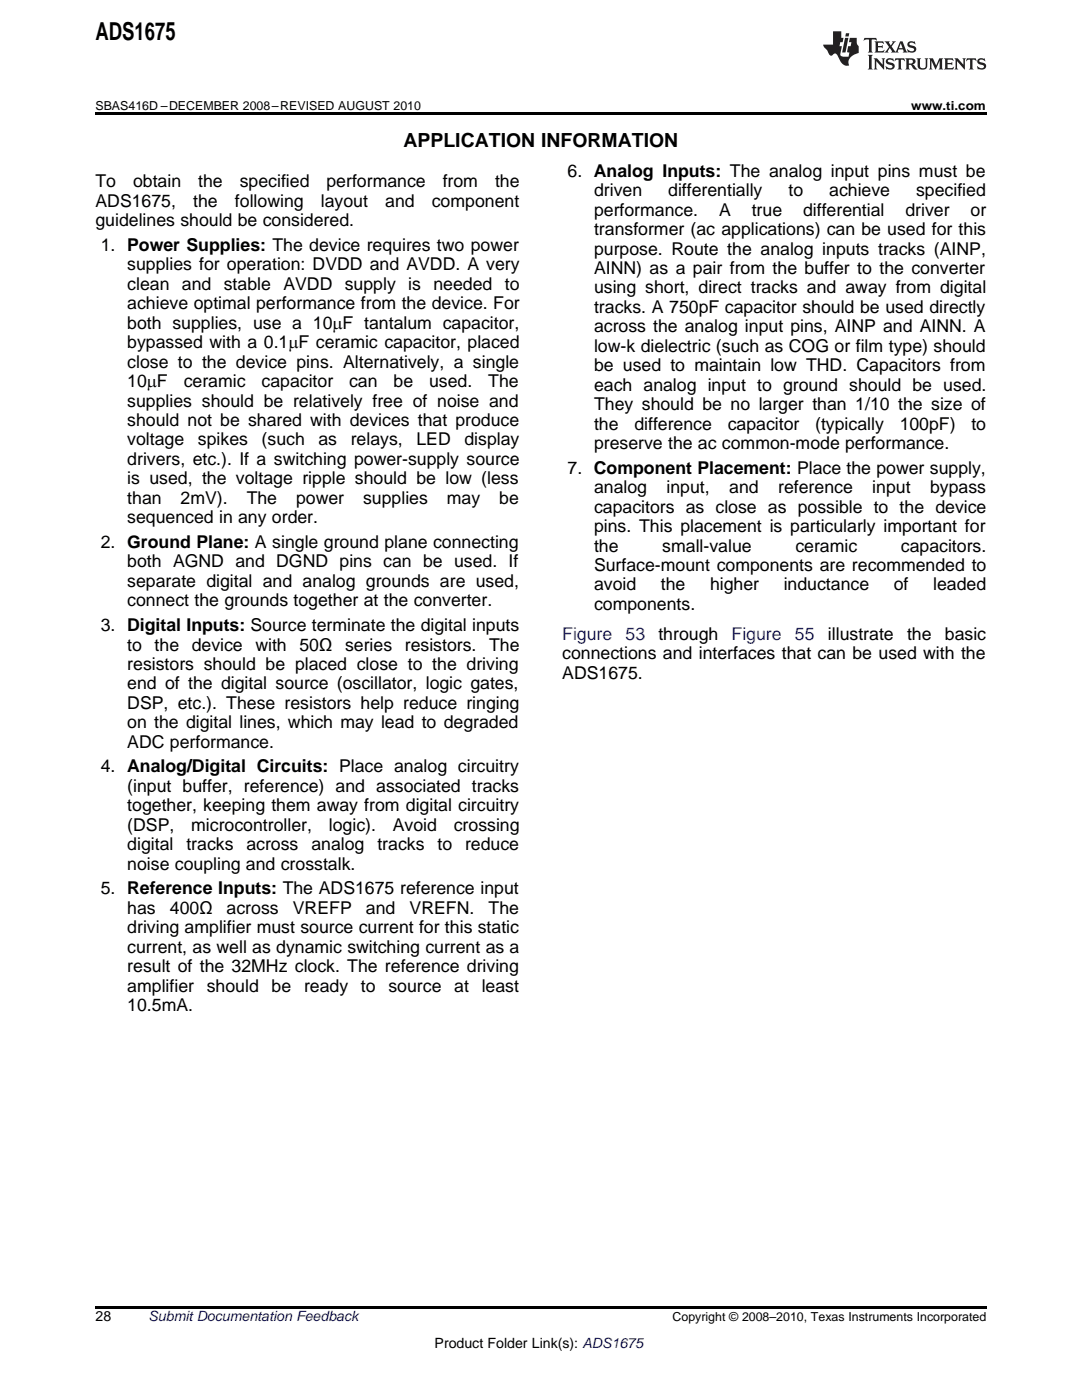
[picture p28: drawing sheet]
<svg xmlns="http://www.w3.org/2000/svg" width="216mm" height="279mm" viewBox="0 0 216 279" stroke-linecap="round" stroke-linejoin="round" font-family="sans-serif">
<defs><g id="words">
<text font-size="4.9" x="19" y="7.9">ADS1675</text>
<text font-size="3.9" x="80.5" y="29.3">APPLICATION INFORMATION</text>
<g font-size="3.5">
<text x="113.2" y="35.3">6. Analog Inputs: The analog input pins must be</text>
<text x="19" y="37.4">To</text>
<text x="19" y="41.3">ADS1675,</text>
<text x="26.6" y="37.4">obtain</text>
<text x="38.6" y="41.3">the</text>
<text x="39.5" y="37.4">the</text>
<text x="46.9" y="41.3">following</text>
<text x="47.8" y="37.4">specified</text>
<text x="64" y="41.3">layout</text>
<text x="65.1" y="37.4">performance</text>
<text x="76.9" y="41.3">and</text>
<text x="86.2" y="41.3">component</text>
<text x="88.3" y="37.4">from</text>
<text x="98.8" y="37.4">the</text>
<text x="118.5" y="39.2">driven</text>
<text x="133.3" y="39.2">differentially</text>
<text x="157.3" y="39.2">to</text>
<text x="165.5" y="39.2">achieve</text>
<text x="182.8" y="39.2">specified</text>
<text x="19" y="45.2">guidelines should be considered.</text>
<text x="118.5" y="43">performance.</text>
<text x="118.5" y="46.9">transformer (ac applications) can be used for this</text>
<text x="143.5" y="43">A</text>
<text x="150" y="43">true</text>
<text x="160.2" y="43">differential</text>
<text x="180.7" y="43">driver</text>
<text x="193.7" y="43">or</text>
<text x="20.1" y="50.1">1. Power Supplies: The device requires two power</text>
<text x="25.4" y="54">supplies for operation: DVDD and AVDD. A very</text>
<text x="118.5" y="50.8">purpose. Route the analog inputs tracks (AINP,</text>
<text x="25.4" y="57.9">clean</text>
<text x="36.3" y="57.9">and</text>
<text x="44.7" y="57.9">stable</text>
<text x="56.5" y="57.9">AVDD supply</text>
<text x="81.5" y="57.9">is</text>
<text x="86.5" y="57.9">needed</text>
<text x="100.7" y="57.9">to</text>
<text x="118.5" y="54.7">AINN) as a pair from the buffer to the converter</text>
<text x="118.5" y="58.6">using short, direct tracks and away from digital</text>
<text x="25.4" y="61.7">achieve optimal performance from the device. For</text>
<text x="25.4" y="65.6">both supplies, use a 10mF tantalum capacitor,</text>
<text x="118.5" y="62.4">tracks. A 750pF capacitor should be used directly</text>
<text x="25.4" y="69.5">bypassed with a 0.1mF ceramic capacitor, placed</text>
<text x="118.5" y="66.3">across the analog input pins, AINP and AINN. A</text>
<text x="118.5" y="70.2">low-k dielectric (such as COG or film type) should</text>
<text x="25.4" y="73.4">close to the device pins. Alternatively, a single</text>
<text x="25.4" y="77.3">10mF</text>
<text x="36.7" y="77.3">ceramic</text>
<text x="52.2" y="77.3">capacitor</text>
<text x="69.7" y="77.3">can</text>
<text x="78.5" y="77.3">be</text>
<text x="85.6" y="77.3">used.</text>
<text x="97.4" y="77.3">The</text>
<text x="118.5" y="74.1">be used to maintain low THD. Capacitors from</text>
<text x="118.5" y="78">each analog input to ground should be used.</text>
<text x="25.4" y="81.1">supplies should be relatively free of noise and</text>
<text x="118.5" y="81.8">They should be no larger than 1/10 the size of</text>
<text x="25.4" y="85">should not be shared with devices that produce</text>
<text x="25.4" y="88.9">voltage</text>
<text x="39.5" y="88.9">spikes</text>
<text x="52.2" y="88.9">(such</text>
<text x="63.5" y="88.9">as</text>
<text x="70" y="88.9">relays,</text>
<text x="83.1" y="88.9">LED</text>
<text x="92.7" y="88.9">display</text>
<text x="118.5" y="85.7">the</text>
<text x="118.5" y="89.6">preserve the ac common-mode performance.</text>
<text x="126.6" y="85.7">difference</text>
<text x="145.2" y="85.7">capacitor</text>
<text x="162.7" y="85.7">(typically</text>
<text x="179.5" y="85.7">100pF)</text>
<text x="193.8" y="85.7">to</text>
<text x="25.4" y="92.8">drivers, etc.). If a switching power-supply source</text>
<text x="113.2" y="94.5">7. Component Placement: Place the power supply,</text>
<text x="25.4" y="96.7">is used, the voltage ripple should be low (less</text>
<text x="25.4" y="100.5">than</text>
<text x="36" y="100.5">2mV).</text>
<text x="49.2" y="100.5">The</text>
<text x="59.1" y="100.5">power</text>
<text x="72.5" y="100.5">supplies</text>
<text x="89.2" y="100.5">may</text>
<text x="99.6" y="100.5">be</text>
<text x="118.5" y="98.4">analog</text>
<text x="133" y="98.4">input,</text>
<text x="145.5" y="98.4">and</text>
<text x="155.3" y="98.4">reference</text>
<text x="174.1" y="98.4">input</text>
<text x="185.6" y="98.4">bypass</text>
<text x="25.4" y="104.4">sequenced in any order.</text>
<text x="118.5" y="102.3">capacitors as close as possible to the device</text>
<text x="118.5" y="106.2">pins. This placement is particularly important for</text>
<text x="20.1" y="109.4">2. Ground Plane: A single ground plane connecting</text>
<text x="25.4" y="113.2">both AGND and DGND pins can be used. If</text>
<text x="118.5" y="110.1">the</text>
<text x="118.5" y="113.9">Surface-mount components are recommended to</text>
<text x="132.2" y="110.1">small-value</text>
<text x="158.7" y="110.1">ceramic</text>
<text x="179.8" y="110.1">capacitors.</text>
<text x="25.4" y="117.1">separate digital and analog grounds are used,</text>
<text x="118.5" y="117.8">avoid</text>
<text x="131.9" y="117.8">the</text>
<text x="141.7" y="117.8">higher</text>
<text x="156.4" y="117.8">inductance</text>
<text x="178.3" y="117.8">of</text>
<text x="186.2" y="117.8">leaded</text>
<text x="20.1" y="125.9">3. Digital Inputs: Source terminate the digital inputs</text>
<text x="25.4" y="121">connect the grounds together at the converter.</text>
<text x="118.5" y="121.7">components.</text>
<text x="25.4" y="129.8">to</text>
<text x="30.8" y="129.8">the</text>
<text x="38.3" y="129.8">device</text>
<text x="51" y="129.8">with</text>
<text x="59.7" y="129.8">50Ω</text>
<text x="68.9" y="129.8">series</text>
<text x="80.8" y="129.8">resistors.</text>
<text x="97.6" y="129.8">The</text>
<text x="112.2" y="131.6">connections and interfaces that can be used with the</text>
<text x="131.4" y="127.7">through</text>
<text x="165.2" y="127.7">illustrate</text>
<text x="181" y="127.7">the</text>
<text x="188.5" y="127.7">basic</text>
<text x="25.4" y="133.7">resistors should be placed close to the driving</text>
<text x="25.4" y="137.6">end of the digital source (oscillator, logic gates,</text>
<text x="112.2" y="135.5">ADS1675.</text>
<text x="25.4" y="141.5">DSP, etc.). These resistors help reduce ringing</text>
<text x="25.4" y="145.3">on the digital lines, which may lead to degraded</text>
<text x="25.4" y="149.2">ADC performance.</text>
<text x="20.1" y="154.2">4. Analog/Digital Circuits: Place analog circuitry</text>
<text x="25.4" y="158">(input buffer, reference) and associated tracks</text>
<text x="25.4" y="161.9">together, keeping them away from digital circuitry</text>
<text x="25.4" y="165.8">(DSP,</text>
<text x="38.2" y="165.8">microcontroller,</text>
<text x="65.6" y="165.8">logic).</text>
<text x="78.4" y="165.8">Avoid</text>
<text x="90.6" y="165.8">crossing</text>
<text x="25.4" y="169.7">digital</text>
<text x="25.4" y="173.6">noise coupling and crosstalk.</text>
<text x="37.2" y="169.7">tracks</text>
<text x="49.2" y="169.7">across</text>
<text x="62.1" y="169.7">analog</text>
<text x="75.3" y="169.7">tracks</text>
<text x="87.3" y="169.7">to</text>
<text x="92.8" y="169.7">reduce</text>
<text x="20.1" y="178.5">5. Reference Inputs: The ADS1675 reference input</text>
<text x="25.4" y="182.4">has</text>
<text x="33.9" y="182.4">400Ω</text>
<text x="45.2" y="182.4">across</text>
<text x="58.4" y="182.4">VREFP</text>
<text x="73" y="182.4">and</text>
<text x="81.7" y="182.4">VREFN.</text>
<text x="97.5" y="182.4">The</text>
<text x="25.4" y="186.3">driving amplifier must source current for this static</text>
<text x="25.4" y="190.1">current, as well as dynamic switching current as a</text>
<text x="25.4" y="194">result of the 32MHz clock. The reference driving</text>
<text x="25.4" y="197.9">amplifier</text>
<text x="41.3" y="197.9">should</text>
<text x="54.2" y="197.9">be</text>
<text x="60.7" y="197.9">ready</text>
<text x="72" y="197.9">to</text>
<text x="77.5" y="197.9">source</text>
<text x="90.6" y="197.9">at</text>
<text x="96.1" y="197.9">least</text>
<text x="25.4" y="201.8">10.5mA.</text>
</g>
<g font-size="3.5" fill="#00f">
<text x="112.2" y="127.7">Figure</text>
<text x="124.8" y="127.7">53</text>
<text x="146" y="127.7">Figure</text>
<text x="158.6" y="127.7">55</text>
</g>
<g font-size="2.8">
<text x="19" y="263.6">28</text>
<text x="86.7" y="269">Product Folder Link(s): ADS1675</text>
</g>
<text font-size="2.8" fill="#0000c8" x="29.6" y="263.6">Submit Documentation Feedback</text>
<g font-size="2.5">
<text x="19" y="21.9">SBAS416D –DECEMBER 2008–REVISED AUGUST 2010</text>
<text x="181.8" y="21.9">www.ti.com</text>
<text x="134.2" y="263.6">Copyright © 2008–2010, Texas Instruments Incorporated</text>
</g>
</g></defs>
<g fill="#231f20">
<path d="M172.5 7.6l-.1 .5 .4-.2h.6v.1v2.1l-.2 .4h.9l-.2-.4v-2.1l.1-.1h.5l.5 .2-.2-.5zM174.5 8.3l.2 .3v1.5l-.2 .4h1.8l.2-.6a1.04 1.04 0 0 1-1.3 .2v-.7h.6l.3 .2v-.6l-.3 .2h-.6v-.6l.8-.1 .4 .3-.2-.5zM176.5 8.3l.9 1.1-.9 1.1h.8l-.2-.2 .4-.7 .5 .7-.2 .2h1.5l-.2-.2 .2-.4h.9l.1 .4-.2 .2h1l-.3-.3-.7-1.9h-.5l-.9 2-.8-1 .9-1h-.8l.1 .3-.4 .5-.3-.6 .1-.2zM179.7 8.6l.4 1h-.7zM181.3 8.4a.63 .63 0 0 0-.2 .7 .63 .63 0 0 0 .6 .4l.6 .2 .1 .2a.75 .75 0 0 1-.7 .4 .75 .75 0 0 1-.6-.5l.1 .7 .1-.1a1.11 1.11 0 0 0 1.5-.6 1.13 1.13 0 0 0-1.2-.8l-.1-.4a1.04 1.04 0 0 1 1.2 .2l-.2-.5-.2 .1-.4-.2zM173.2 10.9l.2 .4v2.2l-.2 .4h1l-.3-.4v-2.2l.3-.4zM174.3 11.6l.3 .4v1.5l-.3 .4h.8l-.2-.4v-1.3l1.5 1.7v-1.9l.2-.4h-.7l.2 .4v.9l-1.1-1.3zM177 11.8a.62 .62 0 0 0-.2 .7 .62 .62 0 0 0 .6 .4l.6 .1 .1 .3a.76 .76 0 0 1-.7 .3 .76 .76 0 0 1-.7-.4l.2 .7 .1-.1a1.11 1.11 0 0 0 1.5-.6 1.13 1.13 0 0 0-1.2-.8l-.1-.4a1.04 1.04 0 0 1 1.2 .2l-.2-.6-.2 .1-.5-.1zM178.7 11.6l-.2 .6a.61 .61 0 0 1 .8-.3v1.6l-.2 .4h.9l-.2-.4v-1.6a.63 .63 0 0 1 .7 .3l-.1-.6zM180.6 11.6l.3 .4v1.5l-.3 .4h1l-.2-.2-.1-.8 .6 .2a.76 .76 0 0 0 1.2 .7l-1-1a.58 .58 0 0 0 .6-.5 .58 .58 0 0 0-.5-.6zM181.4 11.9h.1a.45 .45 0 0 1 .5 .1 .45 .45 0 0 1 .1 .5l-.8 .2zM182.9 11.6l.2 .2a2.17 2.17 0 0 0 .3 1.9 .99 .99 0 0 0 1.6-.6v-1.1l.2-.4h-.7l.2 .2a1.92 1.92 0 0 1-.2 1.8 .6 .6 0 0 1-.9-.5v-1.1l.2-.4zM185.4 11.6l.2 .4v1.5l-.2 .4h.7l-.2-.4v-1.4l.8 1.8 .8-1.8v1.4l-.2 .4h.9l-.2-.4v-1.5l.2-.4h-.8l-.6 1.5-.6-1.5zM188.4 11.6l.2 .4v1.5l-.2 .4h1.8l.1-.6a1.04 1.04 0 0 1-1.2 .1v-.6h.5l.4 .2v-.6l-.4 .2h-.5v-.7h.8l.3 .3-.1-.6zM190.5 11.6l.2 .4v1.5l-.2 .4h.7l-.2-.4v-1.3l1.5 1.7v-1.9l.2-.4h-.7l.2 .4v.9l-1.1-1.3zM192.9 11.6l-.1 .6a.61 .61 0 0 1 .7-.3l.1 1.6-.3 .4h1l-.3-.4 .1-1.6a.63 .63 0 0 1 .7 .3l-.1-.6zM195.2 11.8a.62 .62 0 0 0-.2 .7 .62 .62 0 0 0 .6 .4l.6 .1 .1 .3a.76 .76 0 0 1-.7 .3 .76 .76 0 0 1-.6-.4l.1 .7 .1-.1a1.11 1.11 0 0 0 1.6-.6 1.13 1.13 0 0 0-1.3-.8l-.1-.4a1.04 1.04 0 0 1 1.2 .2l-.1-.6-.2 .1-.5-.1z"/>
<path d="M166.2 6.3v2.6h-1.9v.4l.8 .9a.91 .91 0 0 0 1 .8 .56 .56 0 0 1 .5-.3 .56 .56 0 0 1 .5 .3l.4 .8a1.53 1.53 0 0 0 1.9 1.2 1.54 1.54 0 0 1 1-2.1l.9-.3v-1.4a1.52 1.52 0 0 1-.4-1.6h-1.3l-.2 .8h.5l-.2 .8h-.5l-.1 1v.2l.4 .1-.2 .8a1.93 1.93 0 0 1-1.6-.3l.3-1.8h-.5l.2-.8h.4l.2-.8h-.4v-1.3zM168.6 7.6l-.6 2.9h.7l.6-2.9zM168.8 6.6l-.1 .7h.6l.2-.7z"/>
</g>
<path d="M19 22.5h177.8v.5h-177.8zM19 260.8h177.8v.5h-177.8z" fill="#000"/>
<use href="#words"/>
</svg>
